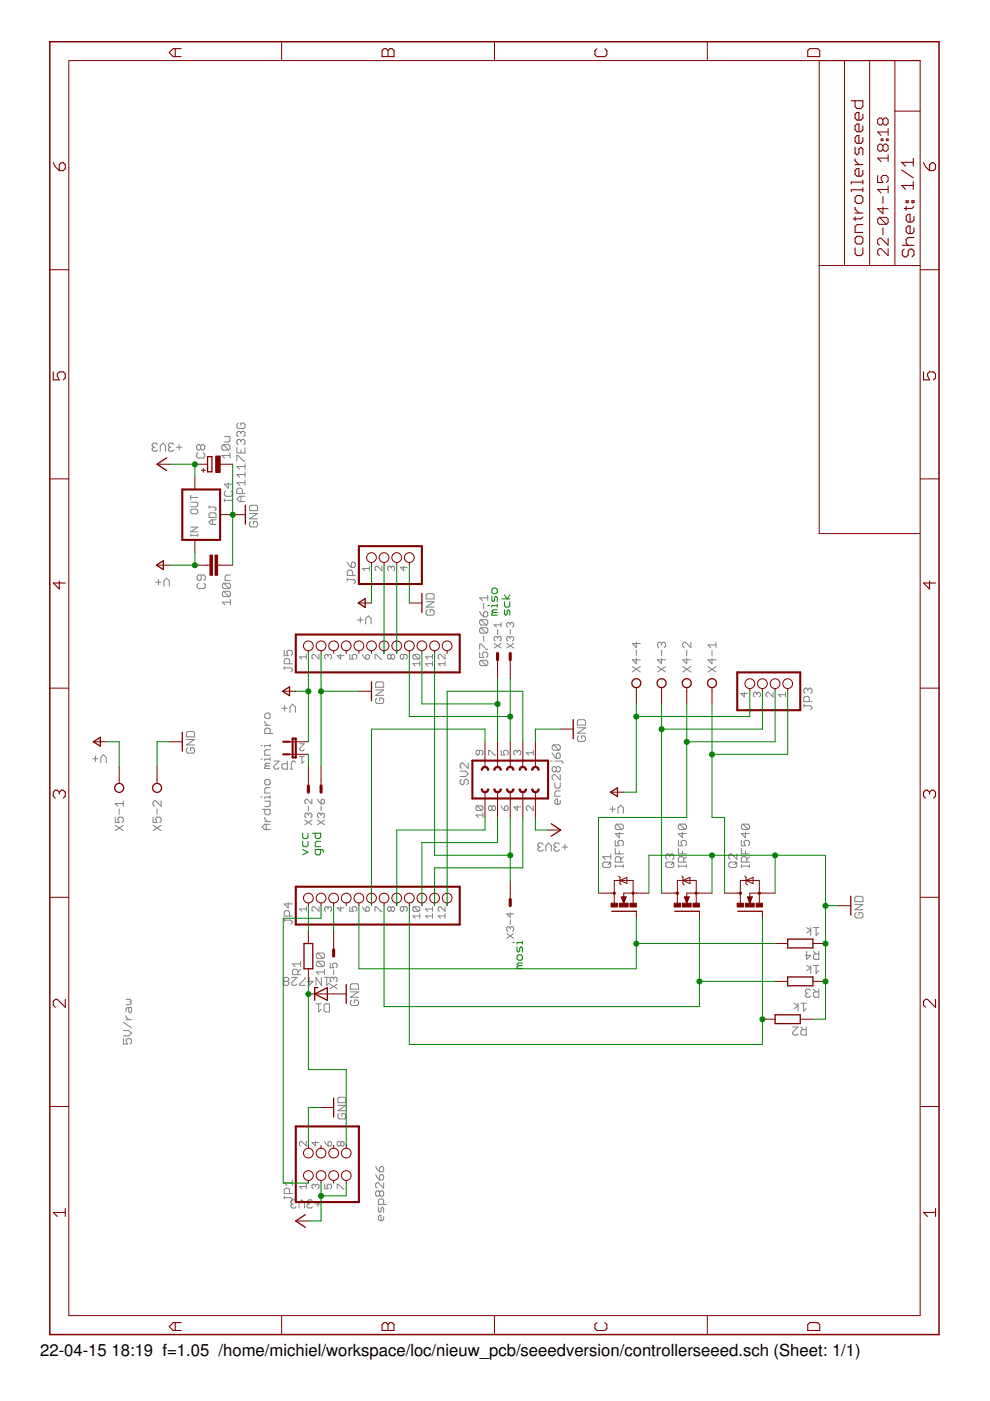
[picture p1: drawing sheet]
<svg xmlns="http://www.w3.org/2000/svg" width="210mm" height="297mm" viewBox="0 0 210 297" stroke-linecap="round" stroke-linejoin="round" font-family="sans-serif">
<defs><g id="words">
<g font-size="3.5">
<text x="8.5" y="287.5">22-04-15</text>
<text x="23.6" y="287.5">18:19 f=1.05 /home/michiel/workspace/loc/nieuw_pcb/seeedversion/controllerseeed.sch (Sheet: 1/1)</text>
</g>
</g></defs>
<g fill="none" stroke="#808080" stroke-width=".21">
<path d="M32.5 94.8h.3M32.5 94.8l-.2 .3v.3l.2 .3h.6l.3-.3M33.4 94.3l-.3-.3h-.6l-.2 .3v.2l.2 .3M34 95.7v-1.2l.5-.5 .6 .5v1.2M36 94.8h.3M36 94.8l-.3 .3v.3l.3 .3h.6l.3-.3M36.9 94.3l-.3-.3h-.6l-.3 .3v.2l.3 .3M37.4 94.8h1.2M38 94.3v1.1M42 96l-.3 .3v.6l.3 .2h1.1l.3-.2v-.6l-.3-.3M42.5 94.6l-.2-.3h-.3l-.3 .3v.5l.3 .3h.3l.2-.3M42.5 94.6l.3-.3h.3l.3 .3v.5l-.3 .3h-.3l-.3-.3"/>
<path d="M42.5 94.6v.5M47.3 94.3h1.2l.2 .3v.5l-.2 .3M47.3 94.3l-.3 .3v.5l.3 .3h1.2M47.3 94.3l1.2 1.1M47.6 92.6h1.1v.8l-.2 .3h-.9M48.7 96.6h-1.7l.6 .5M48.7 96v1.1M50.2 94.9v1.1h1.7v-1.1M50.2 97.7v-1.1h.3l1.1 1.1h.3M50.5 89.7l-.3 .3v.6l.3 .2h1.1l.3-.2v-.6l-.3-.3h-.5v.6M51.1 91.7v.3M51.1 93.5v.2"/>
<path d="M51.1 95.5v.5M51.1 91.7l-.3-.3h-.3l-.3 .3v.6l.3 .3M51.1 93.5l-.3-.3h-.3l-.3 .3v.5l.3 .3M51.1 91.7l.3-.3h.2l.3 .3v.6l-.3 .3M51.1 93.5l.3-.3h.2l.3 .3v.5l-.3 .3M51.9 98.3v1.2M51.9 98.9h-1.7l.6 .6M40.4 111.8h1.5l-1.5 1h1.5M40.4 106.5h1.3l.2 .2v.5l-.2 .2h-1.3M40.4 108.2l.3-.3h1l.2 .3v.5l-.2 .2h-1l-.3-.2zM40.4 113.5h1.5M40.4 105v1"/>
<path d="M40.4 113.2v.5M40.4 105.5h1.5M41.9 113.2v.5M44.3 109l.3-.3h1l.2 .3v.7h-1.5zM44.3 107.5h1.3l.2 .3v.2l-.2 .2M44.3 107.3v.5M45.1 110.2v1M45.8 110.2h-1l-.5 .5 .5 .5h1M47.6 106.1h1.7M47.6 105.8v.6M47.8 104.1l-.2 .3v.5l.2 .3h1.2l.3-.3v-.5l-.3-.3M48.4 102.4v1.1l-.8-.9h1.7"/>
<path d="M49.3 105.8v.6M51.1 105.2v1.2M51.4 104.6v-.8l-.3-.3h-.6l-.3 .3v.8h1.7M51.9 105.2h-1.1l-.6 .6 .6 .6h1.1M51.9 102.3h-1.7l.6 .6M51.9 100.1v1.1M51.9 101.8v1.1M51.9 100.6h-1.7l.6 .6M52.9 108.9h1.7l-1.7 1.1h1.7M53.2 110.6l-.3 .3v.5l.3 .3h1.1l.3-.3v-.5l-.3-.3h-.5v.5M53.2 107.1h1.1l.3 .3v.9h-1.7v-.9zM73.6 119.2l.3 .5 .6 .6"/>
<path d="M74.5 119.4l.3-.2h.3l.2 .2v.6l-.2 .3h-.6zM33 123.4h1.2M33.6 122.9v1.1M34.8 124.3v-1.2l.5-.5 .6 .5v1.2M42.1 123.7l-.3 .2v.6l.3 .3h1.1l.3-.3v-.6l-.3-.2M42.7 121.9v.9l-.3 .3h-.3l-.3-.3v-.6l.3-.3h1.1l.3 .3v.6l-.3 .3M47.4 123.7h1.2l.3 .2v.6l-.3 .3M47.4 125.4h1.2l.3 .3v.5l-.3 .3M47.4 125.4l-.2 .3v.5l.2 .3h1.2M47.4 123.7l-.2 .2v.6l.2 .3h1.2M47.4 125.4l1.2 1.1M47.4 123.7l1.2 1.1"/>
<path d="M48.9 127.7h-1.7l.5 .5M48.9 127.1v1.1M48.9 121.9h-.9l-.3 .3v.9h1.2M60.3 137.9v1.1h.8l-.3-.5v-.3l.3-.3h.6l.3 .3v.5l-.3 .3M64.9 138.7v1M64.9 139.3h-1.4l.5 .4M67.6 138.7v1l-1-1h-.2l-.3 .3v.5l.3 .2M69.6 139l-.3-.3h-.2l-.3 .3v.5l.3 .2M69.6 139v.3M69.6 139l.2-.3h.2l.3 .3v.5l-.3 .2M72.2 138.7v1l-.7-.7h1.5M73.6 122.9h1.5l.2 .3v.3l-.2 .3"/>
<path d="M73.6 122.6v.6M74.2 138.7v1h.7l-.2-.4v-.3l.2-.3h.5l.2 .3v.5l-.2 .2M74.8 122v-.8l-.3-.3h-.6l-.3 .3v.8h1.7M75.8 131.4h1.2M76.4 130.9v1.1M76.9 138.7l.2 .6 .5 .4M77.5 132.3v-1.1l.6-.6 .6 .6v1.1M77.6 139l.2-.3h.3l.2 .3v.5l-.2 .2h-.5zM78.3 120v1M78.3 120.5h-1.4l.4 .5M79.5 139.7v-1h.3l1 1h.2M81 120v1l-1-1h-.2l-.3 .3v.5l.3 .2"/>
<path d="M82.9 120.3l-.2-.3h-.3l-.2 .3v.5l.2 .2M82.9 139l-.2-.3h-.3l-.2 .3v.5l.2 .2h.3l.2-.2M82.9 120.3l.3-.3h.2l.3 .3v.5l-.3 .2M82.9 139l.3-.3h.2l.3 .3v.5l-.3 .2h-.2l-.3-.2M82.9 120.3v.2M82.9 139v.5M85.6 138.7v.8l-.2 .2h-.3l-.2-.2v-.5l.2-.3h1l.2 .3v.5l-.2 .2M85.6 120v1l-.7-.7h1.4M87.8 138.7h1l.2 .3v.5l-.2 .2M87.8 138.7l-.3 .3v.5l.3 .2h1M87.8 138.7l1 1M90.3 127.6h1.8l-1.8 1.1h1.8"/>
<path d="M90.6 129.3l-.3 .3v.6l.3 .2h1.2l.3-.2v-.6l-.3-.3h-.6v.6M90.6 125.9h1.2l.3 .2v.9h-1.8v-.9zM91.7 138.7v1M91.7 139.3h-1.5l.5 .4M94.4 138.7v1l-1-1h-.3l-.2 .3v.5l.2 .2M101.7 137.7v-1.2h.3l1.1 1.2h.3M101.7 138.3v1.1h.9l-.3-.8 .3-.3h.5l.3 .3v.5l-.3 .3M101.7 129.6l.3 .6 .6 .6M102 140l-.3 .3v.5l.3 .3h1.1M102 131.4l-.3 .3v.5l.3 .3h1.1M102 133.1l-.3 .3v.6l.3 .2h1.1M102 140h1.1l.3 .3v.5l-.3 .3"/>
<path d="M102 131.4h1.1l.3 .3v.5l-.3 .3M102 133.1h1.1l.3 .3v.6l-.3 .2M102 140l1.1 1.1M102 133.1l1.1 1.1M102 131.4l1.1 1.1M102.6 129.9l.2-.3h.3l.3 .3v.6l-.3 .3h-.5zM102.6 127.9v1.2M102.6 134.8v1.2M103.4 126.2v1.1M103.4 126.8h-1.7l.6 .5M104.8 136.4l1.4 1M105.5 135.2l-.2-.3h-.3l-.2 .3v.5l.2 .2"/>
<path d="M105.5 135.2l.2-.3h.3l.2 .3v.5l-.2 .2M105.5 133.5v1M105.5 135.2v.2M106.2 136.4l-1.4 1M106.2 132v1M106.2 132.5h-1.4l.5 .5M107.4 136.4l1.5 1M108.2 132.2l.2-.2h.3l.2 .2v.5l-.2 .3M108.2 135.2l.2-.3h.3l.2 .3v.5l-.2 .2M108.2 135.2l-.3-.3h-.2l-.3 .3v.5l.3 .2M108.2 132.2l-.3-.2h-.2l-.3 .2v.5l.3 .3M108.2 132.2v.3"/>
<path d="M108.2 133.5v1M108.2 135.2v.2M108.9 136.4l-1.5 1M134.9 139.6v1.1l-.8-.8h1.7M134.9 136.2v1.1l-.8-.9h1.7M134.9 137.9v1.1M140.3 139.6v1.1l-.9-.8h1.7M140.3 136.4l-.3-.2h-.3l-.3 .2v.6l.3 .3M140.3 136.4l.2-.2h.3l.3 .2v.6l-.3 .3M140.3 136.4v.3M140.3 137.9v1.1M145.6 139.6v1.1l-.8-.8h1.7"/>
<path d="M145.6 137.9v1.1M146.5 136.2v1.1l-1.2-1.1h-.3l-.2 .2v.6l.2 .3M151 139.6v1.1l-.9-.8h1.7M151 137.9v1.1M151.8 136.7h-1.7l.6 .6M151.8 136.2v1.1M39.5 155.4l.3-.3h1.2l.2 .3v.8h-1.7zM39.5 156.8h1.7l-1.7 1.1h1.7M39.8 158.5l-.3 .3v.6l.3 .3h1.2l.2-.3v-.6l-.2-.3h-.6v.6M55.3 158.1h.3M56.1 152.9v.3l.6 .6M56.1 153.8h1.2"/>
<path d="M56.4 151.2h.6l.3 .3v.6l-.3 .2h-.6l-.3-.2v-.6zM57.3 155.5v-.9l-.3-.2h-.6l-.3 .2v.9h1.7M57.3 158.1h-1.2v.3M57.3 159h-.9l-.3 .2v.9h1.2M57.3 157.8v.6M59.8 150.2h1.1M60.3 141.6h1.4l.3 .3v.3l-.3 .3M60.3 141.3v.6M60.3 149.6v1.1M61.4 140.7v-.8l-.3-.3h-.6l-.2 .3v.8h1.7M61.5 151v-1.1l.6-.6 .5 .6v1.1M63.5 157.7h1l-1 1 .3 .5h.5l.2-.3"/>
<path d="M79.7 146.3h1.6l-1.6 1.1h1.6M79.9 148l-.2 .3v.6l.2 .3h1.2l.2-.3v-.6l-.2-.3h-.6v.6M79.9 144.6h1.2l.2 .2v.9h-1.6v-.9zM89 140.2v1M89 140.7h-1.5l.5 .5M91.7 140.2v1M91.7 140.7h-1.5l.5 .5M94.4 140.2v1M94.4 140.7h-1.5l.5 .5M101.6 159.1v.7l-.2 .3h-.2l-.3-.3v-.5l.3-.2h1l.2 .2v.5l-.2 .3M106.3 159.1v1h.7l-.3-.5v-.3l.3-.2h.5l.2 .2v.5l-.2 .3M109.7 159.3l-.3-.2h-.2l-.3 .2v.5l.3 .3"/>
<path d="M109.7 159.3l.2-.2h.3l.2 .2v.5l-.2 .3M109.7 159.3v.3M113.1 159.6h-1.5l.5 .5M113.1 159.1v1M117.1 159.6l.3 .6 .5 .6M117.4 157.9h1.1l.3 .3v.6l-.3 .3M117.4 157.9l-.3 .3v.6l.3 .3h1.1M117.4 157.9l1.1 1.2M118.2 159.6h.3l.3 .3v.6l-.3 .3h-.6v-.9zM122.4 154.3h1.7l-1.7 1.1h1.7M122.7 156l-.3 .3v.6l.3 .3h1.1l.3-.3v-.6l-.3-.3h-.5v.6M122.7 152.6h1.1l.3 .3v.8h-1.7v-.8z"/>
<path d="M134.1 141.3l1.7 1.2M135.8 141.3l-1.7 1.2M139.4 141.3l1.7 1.2M141.1 141.3l-1.7 1.2M144.8 141.3l1.7 1.2M146.5 141.3l-1.7 1.2M150.1 141.3l1.7 1.2M151.8 141.3l-1.7 1.2M157.8 146.8v1l-.7-.8h1.4M160.5 147l-.3-.2h-.2l-.3 .2v.5l.3 .3M160.5 147l.2-.2h.3l.2 .2v.5l-.2 .3M160.5 147v.3"/>
<path d="M163.9 146.8v1l-1-1h-.2l-.3 .2v.5l.3 .3M166.6 147.3h-1.5l.5 .5M166.6 146.8v1M170.4 149.6h1.5l.2 .3v.3l-.2 .3M170.4 149.4v.5M171.3 146.2l.3-.3h.3l.2 .3v.6l-.2 .2M171.3 146.2l-.3-.3h-.3l-.3 .3v.6l.3 .2M171.3 146.2v.3M171.6 148.8v-.9l-.3-.3h-.6l-.3 .3v.9h1.7M19.7 160.9h1.1M20.2 160.3v1.1M21.4 161.7v-1.1l.5-.6 .6 .6v1.1"/>
<path d="M24.4 175l1.7 1.1M24.4 173.2v1.2h.9l-.3-.6v-.3l.3-.3h.5l.3 .3v.6l-.3 .3M25.3 171.5v1.2M26.1 175l-1.7 1.1M26.1 169.8v1.1M26.1 170.4h-1.7l.6 .5M32.4 173.2v1.2h.9l-.3-.9 .3-.3h.6l.3 .3v.6l-.3 .3M32.4 175l1.8 1.1M33.3 171.5v1.2M34.2 175l-1.8 1.1M34.2 169.8v1.1l-1.2-1.1h-.3l-.3 .3v.5l.3 .3M55.3 169h.3"/>
<path d="M55.3 161h.3M55.6 171.6h1.7v.8l-.3 .3h-.6l-.3-.3v-.8M56.1 169.9h1.2v.8l-.3 .3h-.9M56.1 174.2h1.2M56.1 173.3v.3l.6 .6M56.4 174.8v1.1M56.4 162.4l-.3 .3v.3h1.2M56.4 165.3h.6l.3 .3v.5l-.3 .3h-.6l-.3-.3v-.5zM56.4 162.4h.9M57.3 174.8h-1.2l-.5 .5 .5 .6h1.2M57.3 161h-1.2v.2M57.3 167h-.9l-.3 .3v.8h1.2"/>
<path d="M57.3 169h-1.2v.3M57.3 160.7v.5M57.3 168.7v.6M57.3 161.8h-.9l-.3 .3 .3 .3M58 161.4h1.2l-1.2 1.1v.3l.3 .3h.6l.3-.3M60.9 161.4v1.7h-.9l-.2-.3v-.6l.2-.3h.9M61.5 163.1h.6M62.6 161.6l-.2-.2h-.3l-.3 .2v1.5M63.5 160.4h1M64 160.4v1.4l.5-.4M64.6 173.9l1.5 1M65.4 172.7l-.2-.3h-.3l-.3 .3v.4l.3 .3"/>
<path d="M65.4 172.7l.2-.3h.3l.2 .3v.4l-.2 .3M65.4 170.9v1M65.4 172.7v.2M66.1 169.5v.9l-.9-.9-.6 .2v.5l.3 .2M66.1 173.9l-1.5 1M67.3 173.9l1.5 1M67.3 169.5l.3 .4 .5 .5M68.1 172.7l.2-.3h.3l.2 .3v.4l-.2 .3M68.1 172.7l-.3-.3h-.2l-.3 .3v.4l.3 .3M68.1 170.9v1M68.1 172.7v.2M68.3 169.5h.3l.2 .2v.5l-.2 .2h-.5v-.7z"/>
<path d="M68.8 173.9l-1.5 1M97.6 163.5h1.1l.6 .6-.6 .5h-1.1M97.9 165.2l-.3 .3v.6l.3 .3h.2l.3-.3v-.6l.3-.3h.3l.3 .3v.6l-.3 .3M99.3 161.8v1.1l-1.2-1.1h-.2l-.3 .3v.5l.3 .3M101.2 170.8h1l.2 .3v.5l-.2 .2M101.2 170.8l-.3 .3v.5l.3 .2h1M101.2 170.8l1 1M102.4 172.3v1M102.4 172.8h-1.5l.5 .5M103.6 160.1v-1h.2l1 1h.3M104.3 171.1l-.2-.3h-.3l-.2 .3v.5l.2 .2h.3l.2-.2M104.3 171.1l.3-.3h.2l.3 .3v.5l-.3 .2h-.2l-.3-.2"/>
<path d="M104.3 171.1v.5M106.3 170.8l.7 1M107 171.1l.3-.3h.2l.2 .3v.5l-.2 .2h-.5zM109.7 170.8v1l-.8-.7h1.5M113.1 170.8v1l-1-1h-.2l-.3 .3v.5l.3 .2M114.3 179.6h.3M114.3 179.6l-.3 .3v.2l.3 .3h.6l.3-.3M115.2 179l-.3-.3h-.6l-.3 .3v.3l.3 .3M116.8 161.4h.3M117.6 166v.8l.3 .3h.6l.3-.3v-.8M117.6 161.4h1.5l.3 .2v.3M117.8 179.6h.2"/>
<path d="M117.8 179.6l-.3 .3v.2l.3 .3h.5l.3-.3M117.9 162.8l.3-.3h.3l.3 .3v.6l-.3 .3h-.3l-.3-.3M117.9 162.8l-.3-.3h-.2l-.3 .3v.6l.3 .3h.2l.3-.3M117.9 162.8v.6M118.6 179l-.3-.3h-.5l-.3 .3v.3l.3 .3M118.8 164.2v1.2l-1.2-1.2h-.2l-.3 .3v.6l.3 .3M118.8 169.7v.6l-.3 .2h-.6l-.3-.2v-.6l.3-.3h.3v1.1M118.8 167.7h-.9l-.3 .3v.8h1.2M119.2 179.6h1.1M119.8 179v1.1M129.3 171.6h1.1M129.9 171v1.1"/>
<path d="M130.5 178.2v1.1h.8l-.3-.5v-.3l.3-.3h.6l.3 .3v.5l-.3 .3M130.5 179.9v1.1h1.7M130.7 174.7h1.2l.3 .3v.6l-.3 .3M130.7 174.7l-.2 .3v.6l.2 .3h1.2M130.7 174.7l1.2 1.2M131 172.4v-1.1l.6-.6 .6 .6v1.1M131.3 176.5v1.1l-.8-.9h1.7M143.8 179.9v1.1h1.7M143.8 178.2v1.1h.9l-.3-.8 .3-.3h.5l.3 .3v.5l-.3 .3M144.1 174.7l-.3 .3v.6l.3 .3h1.1M144.1 174.7h1.1l.3 .3v.6l-.3 .3M144.1 174.7l1.1 1.2"/>
<path d="M144.7 176.5v1.1l-.9-.9h1.7M157.2 179.9v1.1h1.7M157.2 178.2v1.1h.9l-.3-.5v-.3l.3-.3h.5l.3 .3v.5l-.3 .3M157.5 174.7l-.3 .3v.6l.3 .3h1.1M157.5 174.7h1.1l.3 .3v.6l-.3 .3M157.5 174.7l1.1 1.2M158.1 176.5v1.1l-.9-.9h1.7M60.3 195.1h1.4l.3 .3v.3l-.3 .3M60.3 194.8v.6M61.1 191.4v1.1l-.8-.9h1.7M61.4 194.2v-.8l-.3-.3h-.6l-.2 .3v.8h1.7M64.9 192.7h-1.4l.5 .5"/>
<path d="M64.9 192.2v1M67.6 192.2v1l-1-1h-.2l-.3 .3v.5l.3 .2M69.6 192.5l-.3-.3h-.2l-.3 .3v.5l.3 .2M69.6 192.5l.2-.3h.2l.3 .3v.5l-.3 .2M69.6 192.5v.2M72.2 192.2v1l-.7-.7h1.5M74.2 192.2v1h.7l-.2-.5v-.2l.2-.3h.5l.2 .3v.5l-.2 .2M76.9 192.2l.7 1M77.6 192.5l.2-.3h.3l.2 .3v.5l-.2 .2h-.5zM79.5 193.2v-1h.3l1 1h.2M82.9 192.5l-.2-.3h-.3l-.2 .3v.5l.2 .2 .5-.2M82.9 192.5l.3-.3h.2l.3 .3v.5l-.3 .2-.5-.2"/>
<path d="M82.9 192.5v.5M85.6 192.2v.8l-.2 .2h-.3l-.2-.2v-.5l.2-.3h1l.2 .3v.5l-.2 .2M87.8 192.2h1l.2 .3v.5l-.2 .2M87.8 192.2l-.3 .3v.5l.3 .2h1M87.8 192.2l1 1M89 194.2h-1.5l.5 .5M89 193.7v1M91.7 194.2h-1.5l.5 .5M91.7 192.7h-1.5l.5 .5M91.7 192.2v1M91.7 193.7v1M94.4 194.2h-1.5l.5 .5"/>
<path d="M94.4 192.2v1l-1-1h-.3l-.2 .3v.5l.2 .2M94.4 193.7v1M107.4 198l1.5 .9M108.2 196.7l.2-.2h.3l.2 .2v.5l-.2 .3M108.2 196.7l-.3-.2h-.2l-.3 .2v.5l.3 .3M108.2 193.5v1l-.8-.7h1.5M108.2 195v1M108.2 196.7v.3M108.9 198l-1.5 .9M115.7 180.4v-1.1l.6-.6 .6 .6v1.1M128.1 182.8h1.1l.3 .3v.5l-.3 .3h-1.1l-.3-.3v-.5zM129.5 181.6h-1.7l.6 .6"/>
<path d="M129.5 181.1v1.1M129.5 182.8l-.6 .5M130.5 183.6h1.7M130.5 183.3v.6M131.3 180.5v.5M131.6 182.8v-.9l-.3-.3h-.6l-.2 .3v.9h1.7M132.2 183.3v.6M132.2 181.6l-.6 .6M141.4 182.8h1.2l.3 .3v.5l-.3 .3h-1.2l-.3-.3v-.5zM142 181.3l-.3-.2h-.3l-.3 .2v.6l.3 .3M142 181.3l.3-.2h.3l.3 .2v.6l-.3 .3M142 181.3v.3"/>
<path d="M142.9 182.8l-.6 .5M143.8 183.6h1.7M143.8 183.3v.6M144.7 180.5v.5M145 182.8v-.9l-.3-.3h-.6l-.3 .3v.9h1.7M145.5 183.3v.6M145.5 181.6l-.5 .6M154.8 182.8h1.1l.3 .3v.5l-.3 .3h-1.1l-.3-.3v-.5zM156.2 181.1v1.1l-1.1-1.1h-.3l-.3 .2v.6l.3 .3M156.2 182.8l-.5 .5M157.2 183.6h1.7M157.2 183.3v.6"/>
<path d="M158.1 180.5v.5M158.3 182.8v-.9l-.2-.3h-.6l-.3 .3v.9h1.7M158.9 183.3v.6M158.9 181.6l-.6 .6M171 196.7l.9 .5-.9 .6M171.9 196.7v1.7M172.5 196.7h1.1M173 196.7v1.7l.6-.6M181.3 190.3l.2-.3h1.2l.3 .3v.9h-1.7zM181.3 191.7h1.7l-1.7 1.2h1.7M181.5 193.5l-.2 .3v.5l.2 .3h1.2l.3-.3v-.5l-.3-.3h-.6v.6M26.2 218.5h1.1l.6 .6-.6 .5h-1.1"/>
<path d="M26.2 216.8l1.7 1.1M26.7 215.3v.3l.6 .6M26.7 216.2h1.2M26.7 211.9h.9l.3 .3-.3 .2 .3 .3-.3 .3h-.9M27.3 213.6v.9l.3 .3 .3-.3v-.9h-.9l-.3 .3v.6M60.4 208.1l-.3-.3v-.3l.3-.3h.6l.2 .3v.3l-.2 .3M60.4 208.1h.6M60.4 208.1l-.3 .3v.2l.3 .3h.6l.2-.3v-.2l-.2-.3M61.8 207.2h1.2l-1.2 1.2v.2l.3 .3h.6l.3-.3M63.2 206.7v-.9l-.3-.3h-.6l-.3 .3v.9h1.7M63.7 205.5l-.5 .6M63.7 204.4h-1.7l.6 .5"/>
<path d="M63.7 203.8v1.1M64.7 207.2v.3l-1.2 1.1v.3h1.2M65.6 207.2v1.7l.8-.8h-1.1M67 212.8h1.1M67.4 202.1h1.1l.3 .3v.5l-.3 .3M67.4 203.8h1.1l.3 .3v.5l-.3 .3M67.4 203.8l-.3 .3v.5l.3 .3h1.1M67.4 202.1l-.3 .3v.5l.3 .3h1.1M67.4 203.8l1.1 1.1M67.4 202.1l1.1 1.1M67.6 212.8v1.7l.5-.5M68.1 207.2v1.7l-1.1-1.7v1.7"/>
<path d="M68.7 207.2h1.1M68.7 213.1l.3-.3h.8v1.7h-.8l-.3-.3zM68.8 206.1h-1.7l.5 .6M68.8 205.5v1.2M69.3 207.2v1.7l.5-.5M70 208.7l1.5 .9M70 204.2v1h.7l-.2-.5v-.2l.2-.3h.5l.3 .3v.5l-.3 .2M70.7 207.4l-.2-.2-.5 .2v.5l.3 .3M70.7 207.4l.3-.2 .5 .2v.5l-.3 .3M70.7 205.7v1M70.7 207.4v.3M71.5 208.7l-1.5 .9"/>
<path d="M74.3 208.9l.3-.3h1.1l.3 .3v.8h-1.7zM74.3 210.3h1.7l-1.7 1.1h1.7M74.6 212l-.3 .3v.6l.3 .3h1.1l.3-.3v-.6l-.3-.3h-.6v.6M168.1 217.7h1.1l-1.1 1.2v.3l.3 .3h.5l.3-.3M168.4 212.7l.8 .6-.8 .5M169.2 212.7v1.7M169.8 212.7h1.1M169.8 217.7l.6 .6M170.4 212.7v1.7l.5-.6M170.9 217.7v1.8h-.8l-.3-.3v-.6l.3-.3h.8M171 210.6l-.2 .3v.3l.2 .2h.6l.3-.2M171 204.7l.9 .6-.9 .5"/>
<path d="M171 210.6h.3M171 201.7v1.7l.9-.8h-1.1M171.9 210l-.3-.3h-.6l-.2 .3v.3l.2 .3M171.9 204.7v1.7M172.5 201.7l.5 .6M172.5 204.7h1.1M172.5 209.7l.5 .6M173 204.7v1.7l.6-.6M173.6 209.7v1.7h-.8l-.3-.2v-.6l.3-.3h.8M173.6 201.7v1.7h-.8l-.3-.3v-.5l.3-.3h.8M26.2 220.2v1.2h.8l-.3-.9 .3-.3h.6l.3 .3v.6l-.3 .3M71.6 234.4h1.7l-1.7 1.1h1.7"/>
<path d="M71.9 236.1l-.3 .3v.5l.3 .3h1.1l.3-.3v-.5l-.3-.3h-.5v.6M71.9 232.6h1.1l.3 .3v.9h-1.7v-.9zM60.3 253.9h1.4l.3 .3v.3l-.3 .3M60.3 253.6v.6M61.4 253.1v-.9l-.3-.3h-.6l-.2 .3v.9h1.7M62 255.3h.3M62 255.3l-.3 .2v.3l.3 .3h.5l.3-.3M62 250.8h-1.7l.5 .5M62 250.2v1.1M62.8 254.7l-.3-.3h-.5l-.3 .3v.3l.3 .3M63.4 256.1v-1.1l.6-.6 .5 .6v1.1M64.9 242v1l-.9-1h-.3l-.2 .3v.4l.2 .3"/>
<path d="M64.9 251.1v1M64.9 251.6h-1.4l.5 .5M65.4 255.3h.3M65.4 255.3l-.3 .2v.3l.3 .3h.6l.3-.3M66.3 254.7l-.3-.3h-.6l-.3 .3v.3l.3 .3M66.8 255.3h1.2M66.9 251.3l.2-.2 .5 .2v.5l-.2 .3M66.9 251.3l-.3-.2-.5 .2v.5l.3 .3M66.9 242v1l-.8-.7h1.5M66.9 251.3v.3M67.4 254.7v1.1M68.8 251.1v1h.8l-.3-.5v-.3l.3-.2h.4l.3 .2v.5l-.3 .3"/>
<path d="M68.8 242l.8 1M69.6 242.3l.2-.3h.2l.3 .3v.4l-.3 .3h-.4zM71.5 252.1v-1h.2l1 1h.3M72.2 242.3v.4M72.2 242.3l-.2-.3h-.3l-.2 .3v.4l.2 .3 .5-.3M72.2 242.3l.3-.3h.2l.3 .3v.4l-.3 .3h-.2l-.3-.3M79.7 249l.2 .6 .6 .6M79.7 247.3l.2 .6 .6 .6M80.2 255.9v.9l.3 .3 .3-.3v-.6l.3-.3 .2 .3v.9M80.5 252.8l-.3-.3h-.3l-.2 .3v.5l.2 .3h.3l.3-.3M80.5 247.6l.3-.3h.3l.2 .3v.6l-.2 .3h-.6zM80.5 249.3l.3-.3h.3l.2 .3v.6l-.2 .3h-.6z"/>
<path d="M80.5 252.8l.3-.3h.3l.2 .3v.5l-.2 .3h-.3l-.3-.3M80.5 252.8v.5M81.3 250.8v1.1l-1.1-1.1h-.3l-.2 .2v.6l.2 .3M81.3 255.4v-.9l-.2-.3h-.6l-.3 .3v.9h1.7M81.3 257.9v.6l-.2 .3h-.6l-.3-.3v-.6l.3-.2h.3v1.1"/>
</g>
<g fill="none" stroke="#800000" stroke-width=".28">
<path d="M35.3 97.1l-2 1.3 2 1.4M44 96.8h.9v3.2h-.9zM33.2 119.8l1.4-.9v1.9zM52 107.1v4M75.9 127.8l1.5-.9v1.9zM89.5 125.8v4.1M19.8 157.3l1.5-1v1.9zM38.7 155.3v4M59.9 146.6l1.5-1v1.9zM78.8 144.5v4.1M121.5 152.6v4M116.9 174.6l2 1.4-2 1.3"/>
<path d="M129.4 168l1.5-1v1.9zM129.7 193.2h5.2M143.1 193.2h5.2M156.4 193.2h5.2M167 199.1h5.4v1.9h-5.4zM180.4 190v4M64.5 200h1.8v5.4h-1.8zM66.7 210.7l2.7-1.3v2.7zM67.4 209.4h-.7v2.7M73.4 208.7v4M164.3 215.2h5.4v1.8h-5.4zM167 207.1h5.4v1.9h-5.4z"/>
<path d="M70.7 232.8v4M64.7 257.5l-2 1.4 2 1.3"/>
<circle cx="134.9" cy="144.8" r=".95"/>
<circle cx="140.3" cy="144.8" r=".95"/>
<circle cx="145.6" cy="144.8" r=".95"/>
<circle cx="151" cy="144.8" r=".95"/>
<circle cx="25.3" cy="167" r=".95"/>
<circle cx="33.3" cy="167" r=".95"/>
</g>
<g fill="none" stroke="#800000" stroke-width=".21">
<path d="M14.6 12.8h180.5v266.1h-180.5zM59.7 8.8v4M104.8 8.8v4M150 8.8v4M173.7 12.8v100.3h21.4M179 12.8v43.5M184.4 12.8v43.5M189.7 12.8v43.5M186.1 37.2v1.5h1.1l-.4-.7v-.4l.4-.4h.7l.4 .4v.7l-.4 .4M186.8 29.5h.4v.3h-.4zM187.2 25.4l.4-.4h.3l.4 .4v.7l-.4 .4h-.3l-.4-.4M187.2 30.9l.4-.3h.3l.4 .3v.8l-.4 .3h-.3l-.4-.3"/>
<path d="M187.2 25.4l-.4-.4h-.3l-.4 .4v.7l.4 .4h.3l.4-.4M187.2 30.9l-.4-.3h-.3l-.4 .3v.8l.4 .3h.3l.4-.3M187.2 25.4v.7M187.2 30.9v.8M187.9 29.5h.4v.3h-.4zM188.3 27.2v1.5M188.3 32.8v1.5M188.3 39.4v1.5M188.3 33.5h-2.2l.7 .8M188.3 28h-2.2l.7 .7M189.7 23.6h5.4M10.6 57.2h4"/>
<path d="M173.7 56.3h21.4M186.5 46.1h1.4l.4 .3v.8l-.4 .4M186.5 46.1l-.4 .3v.8l.4 .4h1.4M186.5 46.1l1.4 1.5M187.2 41.7v1.4M187.2 43.9v1.4l-1.1-1.1h2.2M187.2 48.3v1.5M188.3 50.5v1.5l-1.5-1.5h-.3l-.4 .4v.7l.4 .4M188.3 52.7v1.5l-1.5-1.5h-.3l-.4 .4v.7l.4 .4M188.3 40.2h-2.2l.7 .7M195.1 57.2h4M33.3 98.4h2.7"/>
<path d="M41.3 98.4h2.7M42.7 99.7h.8M43.1 99.3v.8M46.7 98.4h2.6M10.6 101.5h4M33.3 119.8h2.7M41.3 101.1v2.7M41.3 114.5v2.6M41.3 119.8h3.2M46.1 119.8h3.2M46.7 109.1h5.3M78.8 119.2v.6"/>
<path d="M81.4 119.2v.6M84.1 119.2v.6M86.8 119.2v.6M195.1 101.5h4M65.4 137.9v.6M68.1 137.9v.6M70.7 137.9v.6M73.4 137.9v.6M76.1 127.8h2.7M76.1 137.9v.6M78.8 137.9v.6M81.4 137.9v.6"/>
<path d="M84.1 137.9v.6M86.8 127.8h2.7M86.8 137.9v.6M89.5 137.9v.6M92.1 137.9v.6M94.8 137.9v.6M105.5 139.9v4M108.2 139.9v4M10.6 145.9h4M19.9 157.3h2.7M36 157.3h2.7M60 146.6h2.7"/>
<path d="M61.4 157.3h4M61.4 159.9h4M76.1 146.6h2.7M102.8 157.3v5.3M105.5 157.3v5.3M108.2 157.3v5.3M110.8 157.3v5.3M113.5 157.3v5.3M118.9 154.6h2.6M134.9 145.8v3.4M140.3 145.8v3.4M145.6 145.8v3.4"/>
<path d="M151 145.8v3.4M159 146v.6M161.6 146v.6M164.3 146v.6M167 146v.6M195.1 145.9h4M25.3 162.6v3.5M33.3 162.6v3.5M65.4 162.6v4M68.1 162.6v4M102.8 168v5.3M105.5 168v5.3"/>
<path d="M108.2 168v5.3M110.8 168v5.3M113.5 168v5.3M116.2 176h2.7M129.6 168h2.6M10.6 190.2h4M65.4 191.4v.6M65.4 197.4v2.6M68.1 191.4v.6M70.7 191.4v.6M70.7 197.4v4M73.4 191.4v.6"/>
<path d="M76.1 191.4v.6M78.8 191.4v.6M81.4 191.4v.6M84.1 191.4v.6M86.8 191.4v.6M89.5 191.4v.6M92.1 191.4v.6M94.8 191.4v.6M108.2 186.7v4M126.9 189.4h3.3M130.2 191.5v-4.8h4v4.8M131.2 185.7l.2 .3v1.3l.3 .3"/>
<path d="M131.4 186.7l1.5-.7v1.3zM131.7 190.2h1.1l-.6 1.3zM134.9 193.2v1.5M137.6 189.4h-5.4v.9M140.3 189.4h3.3M143.6 191.5v-4.8h4v4.8M144.5 185.7l.3 .3v1.3l.3 .3M144.8 186.7l1.5-.7v1.3zM145.1 190.2h1.1l-.6 1.3zM148.3 193.2v1.5M151 189.4h-5.4v.9M153.6 189.4h3.4"/>
<path d="M157 191.5v-4.8h4v4.8M157.9 185.7l.3 .3v1.3l.3 .3M158.2 186.7l1.5-.7v1.3zM158.5 190.2h1l-.5 1.3zM161.6 193.2v1.5M164.3 189.4h-5.3v.9M177.7 192h2.7M195.1 190.2h4M65.4 205.4v2.7M65.4 210.7h8M161.6 216.1h2.7M164.3 208.1h2.7"/>
<path d="M164.3 200h2.7M169.7 216.1h2.7M172.4 208.1h2.6M172.4 200h2.6M10.6 234.6h4M68.1 234.8h2.6M195.1 234.6h4M62.7 258.9h2.7M65.4 242.8v.6M65.4 250.3v.5M68.1 242.8v.6M68.1 250.3v.5"/>
<path d="M70.7 242.8v.6M70.7 250.3v.5M73.4 242.8v.6M73.4 250.3v.5M59.7 278.9v4.1M104.8 278.9v4.1M150 278.9v4.1"/>
<circle cx="78.8" cy="118.2" r="1.04"/>
<circle cx="81.4" cy="118.2" r="1.04"/>
<circle cx="84.1" cy="118.2" r="1.04"/>
<circle cx="86.8" cy="118.2" r="1.04"/>
<circle cx="65.4" cy="136.9" r="1.04"/>
<circle cx="68.1" cy="136.9" r="1.04"/>
<circle cx="70.7" cy="136.9" r="1.04"/>
<circle cx="73.4" cy="136.9" r="1.04"/>
<circle cx="76.1" cy="136.9" r="1.04"/>
<circle cx="78.8" cy="136.9" r="1.04"/>
<circle cx="81.4" cy="136.9" r="1.04"/>
<circle cx="84.1" cy="136.9" r="1.04"/>
<circle cx="86.8" cy="136.9" r="1.04"/>
<circle cx="89.5" cy="136.9" r="1.04"/>
<circle cx="92.1" cy="136.9" r="1.04"/>
<circle cx="94.8" cy="136.9" r="1.04"/>
<circle cx="159" cy="144.9" r="1.04"/>
<circle cx="161.6" cy="144.9" r="1.04"/>
<circle cx="164.3" cy="144.9" r="1.04"/>
<circle cx="167" cy="144.9" r="1.04"/>
<circle cx="65.4" cy="190.4" r="1.04"/>
<circle cx="68.1" cy="190.4" r="1.04"/>
<circle cx="70.7" cy="190.4" r="1.04"/>
<circle cx="73.4" cy="190.4" r="1.04"/>
<circle cx="76.1" cy="190.4" r="1.04"/>
<circle cx="78.8" cy="190.4" r="1.04"/>
<circle cx="81.4" cy="190.4" r="1.04"/>
<circle cx="84.1" cy="190.4" r="1.04"/>
<circle cx="86.8" cy="190.4" r="1.04"/>
<circle cx="89.5" cy="190.4" r="1.04"/>
<circle cx="92.1" cy="190.4" r="1.04"/>
<circle cx="94.8" cy="190.4" r="1.04"/>
<circle cx="65.4" cy="244.5" r="1.04"/>
<circle cx="65.4" cy="249.2" r="1.04"/>
<circle cx="68.1" cy="249.2" r="1.04"/>
<circle cx="68.1" cy="244.5" r="1.04"/>
<circle cx="70.7" cy="249.2" r="1.04"/>
<circle cx="70.7" cy="244.5" r="1.04"/>
<circle cx="73.4" cy="249.2" r="1.04"/>
<circle cx="73.4" cy="244.5" r="1.04"/>
</g>
<g fill="none" stroke="#800000" stroke-width=".44">
<path d="M38.7 103.8h8v10.7h-8zM76.1 115.8h13.4v8h-13.4zM62.7 134.5h34.8v8.1h-34.8zM60 159.9h1.4M60 157.3h1.4M62 156.6h.7v4h-.7zM156.3 142.6h13.4v8h-13.4zM100.2 161.3h16v8h-16zM62.7 188h34.8v8h-34.8zM62.7 238.8h13.4v16.1h-13.4z"/>
<circle cx="130.2" cy="189.4" r=".13"/>
<circle cx="134.2" cy="189.4" r=".13"/>
<circle cx="143.6" cy="189.4" r=".13"/>
<circle cx="147.6" cy="189.4" r=".13"/>
<circle cx="157" cy="189.4" r=".13"/>
<circle cx="161" cy="189.4" r=".13"/>
</g>
<g fill="#800000" stroke="#800000" stroke-width=".21">
<path d="M45.7 96.7h1v3.5h-1z"/>
<path d="M45.6 117.7h.5v4.3h-.5z"/>
<path d="M44.5 117.7h.6v4.3h-.6z"/>
<path d="M133.6 191.5h1.3v.8h-1.3z"/>
<path d="M129.6 191.5h1.3v.8h-1.3z"/>
<path d="M131.3 191.5h1.9v.8h-1.9z"/>
<path d="M160.3 191.5h1.4v.8h-1.4z"/>
<path d="M156.3 191.5h1.3v.8h-1.3z"/>
<path d="M158.1 191.5h1.8v.8h-1.8z"/>
<path d="M146.9 191.5h1.4v.8h-1.4z"/>
<path d="M142.9 191.5h1.4v.8h-1.4z"/>
<path d="M144.7 191.5h1.8v.8h-1.8z"/>
</g>
<g fill="#800000" stroke="#800000" stroke-width=".21">
<path d="M107.6 162.8a.81 .81 0 0 1 .9-.3 .81 .81 0 0 1 .5 .8h-.3a.54 .54 0 0 0-.5-.6 .54 .54 0 0 0-.6 .6h-.2z" fill-rule="evenodd"/>
<path d="M110.2 162.8a.8 .8 0 0 1 .9-.3 .8 .8 0 0 1 .6 .8h-.3a.53 .53 0 0 0-.6-.6 .53 .53 0 0 0-.5 .6h-.3z" fill-rule="evenodd"/>
<path d="M112.9 162.8a.8 .8 0 0 1 .9-.3 .8 .8 0 0 1 .5 .8h-.2a.54 .54 0 0 0-.6-.6 .54 .54 0 0 0-.5 .6h-.3z" fill-rule="evenodd"/>
<path d="M107.4 167.3h.2a.54 .54 0 0 0 .6 .5 .54 .54 0 0 0 .5-.5h.3a.8 .8 0 0 1-.8 .8 .8 .8 0 0 1-.8-.8z" fill-rule="evenodd"/>
<path d="M110 167.3h.3a.53 .53 0 0 0 .5 .5 .53 .53 0 0 0 .6-.5h.3a.8 .8 0 0 1-.9 .8 .8 .8 0 0 1-.8-.8z" fill-rule="evenodd"/>
<path d="M112.7 167.3h.3a.54 .54 0 0 0 .5 .5 .54 .54 0 0 0 .6-.5h.2a.8 .8 0 0 1-.8 .8 .8 .8 0 0 1-.8-.8z" fill-rule="evenodd"/>
<path d="M102.2 162.8a.8 .8 0 0 1 .9-.3 .8 .8 0 0 1 .5 .8h-.2a.53 .53 0 0 0-.6-.6 .53 .53 0 0 0-.5 .6h-.3z" fill-rule="evenodd"/>
<path d="M104.9 162.8a.8 .8 0 0 1 .9-.3 .8 .8 0 0 1 .5 .8h-.3a.54 .54 0 0 0-.5-.6 .54 .54 0 0 0-.5 .6h-.3z" fill-rule="evenodd"/>
<path d="M102 167.3h.3a.53 .53 0 0 0 .5 .5 .53 .53 0 0 0 .6-.5h.2a.8 .8 0 0 1-.8 .8 .8 .8 0 0 1-.8-.8z" fill-rule="evenodd"/>
<path d="M104.7 167.3h.3a.54 .54 0 0 0 .5 .5 .54 .54 0 0 0 .5-.5h.3a.8 .8 0 0 1-.8 .8 .8 .8 0 0 1-.8-.8z" fill-rule="evenodd"/>
</g>
<path d="M105.5 138.5v1.4M108.2 138.5v1.4M65.4 166.6v1.4M68.1 166.6v1.4M108.2 190.7v1.3M70.7 201.4v1.3" fill="none" stroke="#800000" stroke-width=".66"/>
<path d="M132 190.3l.2 .9 .3-.9h-.3v.2M145.4 190.3l.2 .9 .3-.9h-.3v.2M158.7 190.3l.3 .9 .3-.9h-.3v.2" fill="none" stroke="#800000" stroke-width=".34"/>
<g fill="none" stroke="#800000" stroke-width=".23">
<path d="M37.1 10.3v1.7M38.4 10.3h-1.7l-.8 .9 .8 .8h1.7M81 10.7l.4-.4h.5l.4 .4 .4-.4h.4l.4 .4v1.3h-2.5zM82.3 10.7v1.3M126.6 10.3l-.5 .4v.9l.5 .4h1.6l.5-.4v-.9l-.5-.4M171.7 10.3h1.7l.4 .4v1.3h-2.5v-1.3zM11.3 34.5l.4 .8 .9 .9M13 34.5h.4l.4 .4v.9l-.4 .4h-.8v-1.3zM180.5 21.4h2.4v1.2l-.4 .4h-.8l-.4-.4v-1.2M181.3 31.2v1.2l.4 .5 .4-.5v-.8l.4-.4 .4 .4v1.3M181.3 33.7v.4l.8 .8M181.3 34.9h1.6"/>
<path d="M182.9 24.2v.9l-.4 .4h-.8l-.4-.4v-.9l.4-.4h.4v1.7M182.9 26.7v.8l-.4 .4h-.8l-.4-.4v-.8l.4-.4h.4v1.6M182.9 29.2v.8l-.4 .4h-.8l-.4-.4v-.8l.4-.5h.4v1.7M182.9 36.1v.9l-.4 .4h-.8l-.4-.4v-.9l.4-.4h.4v1.7M182.9 38.2v.8M182.9 39.8v.9M182.9 38.6h-2.4v.4M191.2 36l2.4 1.7M193.6 39.3h-2.4l.8 .9M193.6 33.6v1.6M193.6 38.5v1.7M193.6 34.4h-2.4l.8 .8"/>
<path d="M195.8 34.5l.4 .8 .9 .9M197.1 34.9l.4-.4h.4l.5 .4v.9l-.5 .4h-.8zM181.3 43.9v.4l.8 .9M181.3 46v.8M181.3 50.5l.4-.4h.8l.4 .4v.8l-.4 .4h-.8l-.4-.4zM181.3 52.6v1.2l.4 .4h.8l.4-.4v-1.2M181.3 45.2h1.6M181.7 41.5h.8l.4 .4v.8l-.4 .4h-.8l-.4-.4v-.8zM182.9 47.6h-1.2l-.4 .4v1.3h1.6M182.9 46l-.4 .4h-1.6M182.9 40.2h-2.4v.5M191.3 52h2.5"/>
<path d="M191.7 52.8l-.4 .4v.9l.4 .4h.4l.5-.4v-.9l.4-.4h.4l.4 .4v.9l-.4 .4M192.1 42.6h.5v.4h-.5zM192.1 43.8v.8M193.4 42.6h.4v.4h-.4zM193.8 50.4h-1.2l-.5 .4v.8l.5 .4M193.8 45.8v.9l-.4 .4h-.8l-.5-.4v-.9l.5-.4h.4v1.7M193.8 48.3v.8l-.4 .4h-.8l-.5-.4v-.8l.5-.4h.4v1.6M193.8 43.8l-.4 .4h-1.7M11.3 78.8v1.7h1.3l-.5-.8v-.4l.5-.5h.8l.4 .5v.8l-.4 .4M195.8 78.8v1.7h1.3l-.4-.8v-.4l.4-.5h.8l.5 .5v.8l-.5 .4M12.6 123.2v1.7l-1.3-1.3h2.5M197.1 123.2v1.7l-1.3-1.3h2.6"/>
<path d="M12.6 168l-.5-.5h-.4l-.4 .5v.8l.4 .4M12.6 168l.4-.5h.4l.4 .5v.8l-.4 .4M12.6 168v.4M197.1 168l.4-.5h.4l.5 .5v.8l-.5 .4M197.1 168l-.4-.5h-.5l-.4 .5v.8l.4 .4M197.1 168v.4M13.8 211.9v1.7l-1.7-1.7h-.4l-.4 .4v.8l.4 .5M198.4 211.9v1.7l-1.7-1.7h-.5l-.4 .4v.8l.4 .5M13.8 257.1h-2.5l.8 .8M13.8 256.2v1.7M198.4 257.1h-2.6l.9 .8M198.4 256.2v1.7"/>
<path d="M37.1 280.4v1.7M38.4 280.4h-1.7l-.8 .9 .8 .8h1.7M81 280.8l.4-.4h.5l.4 .4 .4-.4h.4l.4 .4v1.3h-2.5zM82.3 280.8v1.3M126.6 280.4l-.5 .4v.9l.5 .4h1.6l.5-.4v-.9l-.5-.4M171.3 280.8l.4-.4h1.7l.4 .4v1.3h-2.5z"/>
</g>
<path d="M10.6 8.8h188.5v274.2h-188.5z" fill="none" stroke="#800000" stroke-width=".32"/>
<g fill="none" stroke="#008000" stroke-width=".21">
<path d="M36 98.4h5.3v2.7M49.3 98.4v21.4M41.3 117.1v2.7h-5.3M78.8 119.8v8M81.4 119.8v18.7M84.1 119.8v18.7M86.8 119.8v8M65.4 138.5v18.8M68.1 138.5v24.1M86.8 138.5v13.4h21.4M89.5 138.5v10.7h16M92.1 138.5v42.8h16.1"/>
<path d="M103.4 128.4h.3M104.3 126.4v.9l.3 .3 .3-.3v-.6l.2-.3 .3 .3v.9M104.6 129.9l-.3 .3v.2h1.1M104.6 124.7h.5l.3 .3v.6l-.3 .2h-.5l-.3-.2v-.6zM104.6 129.9h.8M105.4 128.4h-1.1v.3M105.4 129.3h-.8l-.3 .3 .3 .3M105.4 128.1v.6M106.4 127h1.7M107 127.6v.8l.2 .3h.6l.3-.3v-.8M107 129.3v.9l.2 .2 .3-.2v-.6l.3-.3 .3 .3v.8M107 126.1l.5 .9 .6-.9"/>
<path d="M22.6 157.3h2.7v5.3M36 157.3h-2.7v5.3M62.7 146.6h2.7M65.4 159.9v2.7M68.1 146.6h8M102.8 157.3v-2.7h-24v37.4M105.5 143.9v13.4M108.2 143.9v13.4M110.8 157.3v-10.7h-16v45.4M118.9 154.6h-5.4v2.7M134.9 149.2v18.8h-2.7M140.3 149.2v40.2"/>
<path d="M145.6 149.2v24.1h-18.7v16.1M151 149.2v24.1h2.6v16.1M159 146.6v5.3h-24.1M161.6 146.6v8h-21.3M164.3 146.6v10.7h-18.7M167 146.6v13.3h-16M64.2 176.7v.8l.3 .3h.5l.3-.3v-.8M64.2 178.4v.8l.3 .3h.5l.3-.3v-.8M66.3 176.7h1.7v.8l-.3 .3h-.6l-.3-.3v-.8M68 178.4h-.9l-.3 .3v.8h1.2M102.8 173.3v2.7h-18.7v16M105.5 173.3v5.3h-16v13.4"/>
<path d="M108.2 173.3v13.4M110.8 173.3v10.7h-18.7v8M113.5 173.3v2.7h2.7M64.2 180.1l1.1 .6-1.1 .6M65.4 192v5.4M68 180.1v.9l-.3 .3h-.6l-.3-.3v-.9h1.5l.3 .3v.3M68.1 192v2.7h-8.1v56.1h5.4M70.7 192v5.4M76.1 192v13.4h58.8v-10.7M81.4 192v21.4h66.9v-18.7M86.8 192v29.4h74.8v-26.7M108.8 199.9h.3"/>
<path d="M110.8 199.9h-1.2v.3M110.8 199.6v.6M137.6 189.4v-8.1h37.4v34.8h-2.6M151 181.3v8.1M164.3 181.3v8.1M175 192h2.7M65.4 208.1v18.7h8v16M109.6 200.7v.9l.3 .3 .3-.3v-.6l.3-.3 .3 .3v.9M109.9 204.7l-.3 .3v.3h1.2M109.9 202.4h.6l.3 .3v.6l-.3 .3h-.6l-.3-.3v-.6zM109.9 204.7h.9M110.8 204.2h-.9l-.3 .2 .3 .3"/>
<path d="M134.9 200h29.4M148.3 208.1h16M68.1 234.8h-2.7v8M68.1 250.8v8.1h-2.7M73.4 250.8v2.7h-5.3"/>
</g>
<g fill="#008000" stroke="#008000" stroke-width=".21">
<circle cx="49.3" cy="109.1" r=".53"/>
<circle cx="68.1" cy="146.6" r=".53"/>
<circle cx="151" cy="181.4" r=".53"/>
<circle cx="164.3" cy="181.4" r=".53"/>
<circle cx="175" cy="200.1" r=".53"/>
<circle cx="175" cy="208.1" r=".53"/>
<circle cx="175" cy="192" r=".53"/>
<circle cx="65.4" cy="146.6" r=".53"/>
<circle cx="134.9" cy="151.9" r=".53"/>
<circle cx="41.3" cy="119.8" r=".53"/>
<circle cx="41.3" cy="98.4" r=".53"/>
<circle cx="68.1" cy="253.6" r=".53"/>
<circle cx="134.9" cy="200.1" r=".53"/>
<circle cx="148.3" cy="208.1" r=".53"/>
<circle cx="108.2" cy="151.9" r=".53"/>
<circle cx="105.5" cy="149.3" r=".53"/>
<circle cx="108.2" cy="181.4" r=".53"/>
<circle cx="65.4" cy="210.8" r=".53"/>
<circle cx="161.6" cy="216.1" r=".53"/>
<circle cx="151" cy="160" r=".53"/>
<circle cx="145.6" cy="157.3" r=".53"/>
<circle cx="140.3" cy="154.6" r=".53"/>
</g>
<use href="#words"/>
</svg>
